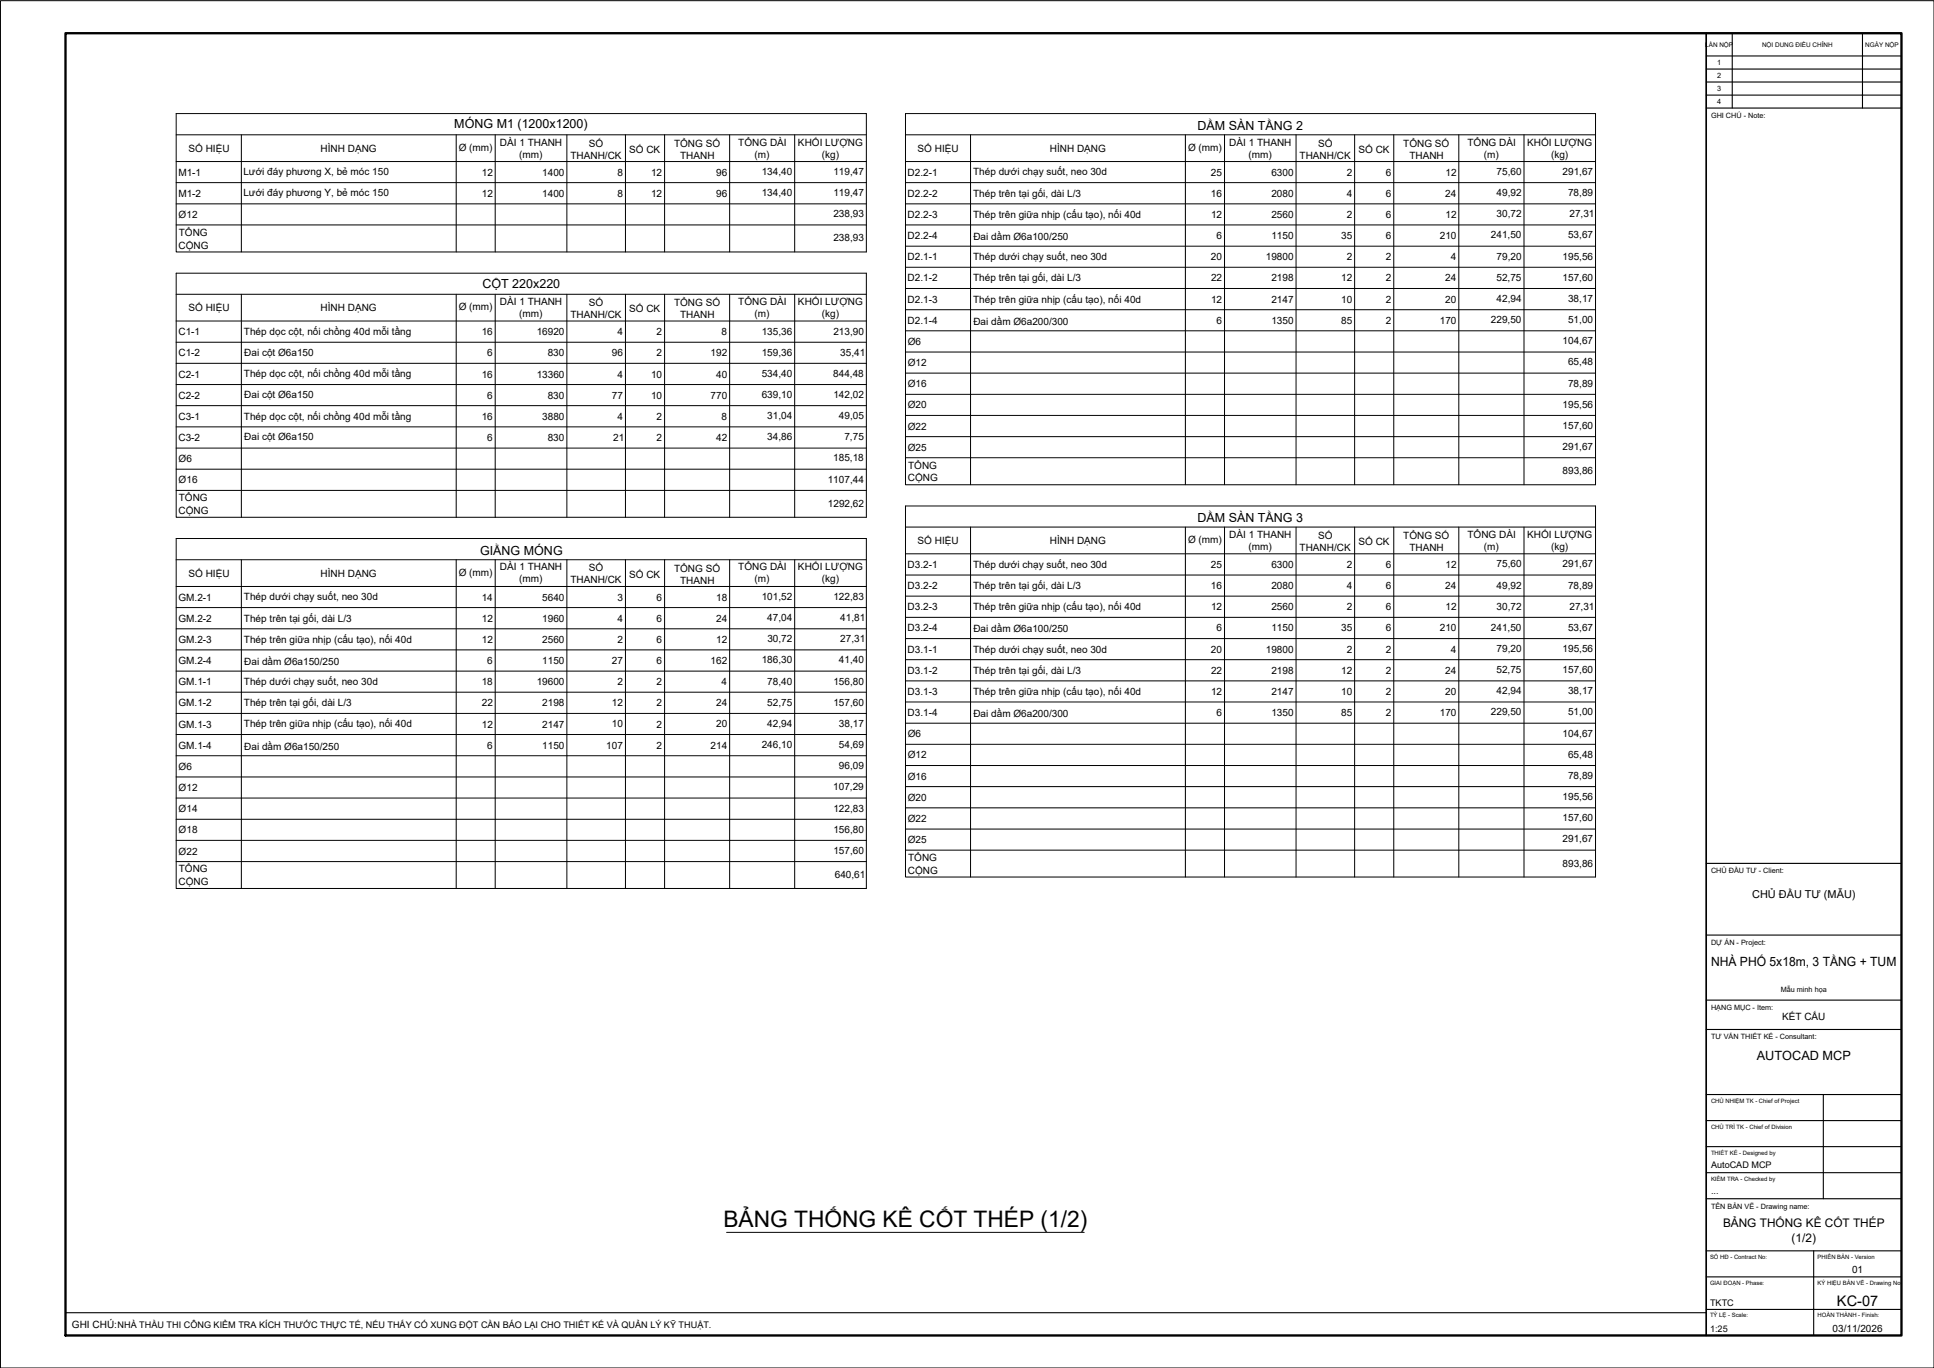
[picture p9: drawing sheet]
<svg xmlns="http://www.w3.org/2000/svg" width="594mm" height="420mm" viewBox="0 0 594 420" stroke-linecap="round" stroke-linejoin="round" font-family="sans-serif">
<defs><g id="words">
<text font-size="7" x="222.2" y="376.9">BẢNG THỐNG KÊ CỐT THÉP (1/2)</text>
<text font-size="4.5" x="564.3" y="401">KC-07</text>
<g font-size="3.9">
<text x="525.6" y="296.7">NHÀ PHỐ 5x18m, 3 TẦNG + TUM</text>
<text x="539.6" y="325.7">AUTOCAD MCP</text>
</g>
<g font-size="3.8">
<text x="139.5" y="39.5">MÓNG M1 (1200x1200)</text>
<text x="367.8" y="39.8">DẦM SÀN TẦNG 2</text>
<text x="148.2" y="88.4">CỘT 220x220</text>
<text x="367.8" y="160.4">DẦM SÀN TẦNG 3</text>
<text x="147.5" y="170.3">GIẰNG MÓNG</text>
</g>
<g font-size="3.6">
<text x="529.3" y="377">BẢNG THỐNG KÊ CỐT THÉP</text>
<text x="550.3" y="381.6">(1/2)</text>
</g>
<text font-size="3.4" x="538.2" y="275.7">CHỦ ĐẦU TƯ (MẪU)</text>
<g font-size="3.1">
<text x="57.9" y="46.7">SỐ HIỆU</text>
<text x="98.5" y="46.7">HÌNH DẠNG</text>
<text x="140.9" y="46.3">Ø (mm)</text>
<text x="153.6" y="44.7">DÀI 1 THANH</text>
<text x="180.9" y="45">SỐ</text>
<text x="193.3" y="46.9">SỐ CK</text>
<text x="207.1" y="45">TỔNG SỐ</text>
<text x="226.8" y="44.7">TỔNG DÀI</text>
<text x="245.1" y="44.7">KHỐI LƯỢNG</text>
<text x="281.9" y="46.7">SỐ HIỆU</text>
<text x="322.5" y="46.7">HÌNH DẠNG</text>
<text x="364.9" y="46.3">Ø (mm)</text>
<text x="377.6" y="44.7">DÀI 1 THANH</text>
<text x="404.9" y="45">SỐ</text>
<text x="417.3" y="46.9">SỐ CK</text>
<text x="431.1" y="45">TỔNG SỐ</text>
<text x="450.8" y="44.7">TỔNG DÀI</text>
<text x="469.2" y="44.7">KHỐI LƯỢNG</text>
<text x="54.8" y="54">M1-1</text>
<text x="74.8" y="53.7">Lưới đáy phương X, bẻ móc 150</text>
<text x="148" y="54">12</text>
<text x="159.5" y="48.4">(mm)</text>
<text x="166.6" y="53.9">1400</text>
<text x="175.2" y="48.7">THANH/CK</text>
<text x="189.7" y="53.9">8</text>
<text x="200" y="54">12</text>
<text x="208.9" y="48.7">THANH</text>
<text x="220" y="53.9">96</text>
<text x="231.8" y="48.4">(m)</text>
<text x="234" y="53.7">134,40</text>
<text x="252.4" y="48.4">(kg)</text>
<text x="256" y="53.7">119,47</text>
<text x="278.8" y="54">D2.2-1</text>
<text x="298.9" y="53.9">Thép dưới chạy suốt, neo 30d</text>
<text x="372" y="53.9">25</text>
<text x="383.5" y="48.4">(mm)</text>
<text x="390.5" y="53.9">6300</text>
<text x="399.2" y="48.7">THANH/CK</text>
<text x="413.7" y="54">2</text>
<text x="425.7" y="53.9">6</text>
<text x="432.9" y="48.7">THANH</text>
<text x="444" y="54">12</text>
<text x="455.8" y="48.4">(m)</text>
<text x="459.7" y="53.7">75,60</text>
<text x="476.4" y="48.4">(kg)</text>
<text x="480" y="53.7">291,67</text>
<text x="54.8" y="60.5">M1-2</text>
<text x="74.8" y="60.2">Lưới đáy phương Y, bẻ móc 150</text>
<text x="148" y="60.5">12</text>
<text x="166.6" y="60.5">1400</text>
<text x="189.7" y="60.5">8</text>
<text x="200" y="60.5">12</text>
<text x="220" y="60.5">96</text>
<text x="234" y="60.2">134,40</text>
<text x="256" y="60.2">119,47</text>
<text x="278.8" y="60.5">D2.2-2</text>
<text x="298.9" y="60.4">Thép trên tại gối, dài L/3</text>
<text x="372" y="60.5">16</text>
<text x="390.5" y="60.5">2080</text>
<text x="413.7" y="60.5">4</text>
<text x="425.7" y="60.5">6</text>
<text x="444" y="60.5">24</text>
<text x="459.7" y="60.2">49,92</text>
<text x="481.7" y="60.2">78,89</text>
<text x="54.9" y="66.9">Ø12</text>
<text x="256" y="66.8">238,93</text>
<text x="278.8" y="66.9">D2.2-3</text>
<text x="298.9" y="66.9">Thép trên giữa nhịp (cấu tạo), nối 40d</text>
<text x="372" y="67">12</text>
<text x="390.5" y="66.9">2560</text>
<text x="413.7" y="67">2</text>
<text x="425.7" y="66.9">6</text>
<text x="444" y="67">12</text>
<text x="459.7" y="66.8">30,72</text>
<text x="482.1" y="66.8">27,31</text>
<text x="54.8" y="76.3">CỘNG</text>
<text x="54.9" y="72.4">TỔNG</text>
<text x="256" y="74.1">238,93</text>
<text x="278.8" y="73.4">D2.2-4</text>
<text x="299" y="73.7">Đai dầm Ø6a100/250</text>
<text x="373.7" y="73.4">6</text>
<text x="390.5" y="73.4">1150</text>
<text x="412" y="73.4">35</text>
<text x="425.7" y="73.4">6</text>
<text x="442.3" y="73.4">210</text>
<text x="458" y="73.2">241,50</text>
<text x="481.7" y="73.2">53,67</text>
<text x="278.8" y="80">D2.1-1</text>
<text x="298.9" y="79.9">Thép dưới chạy suốt, neo 30d</text>
<text x="372" y="79.9">20</text>
<text x="388.8" y="79.9">19800</text>
<text x="413.7" y="80">2</text>
<text x="425.7" y="80">2</text>
<text x="445.7" y="80">4</text>
<text x="459.7" y="79.8">79,20</text>
<text x="480" y="79.8">195,56</text>
<text x="278.8" y="86.4">D2.1-2</text>
<text x="298.9" y="86.4">Thép trên tại gối, dài L/3</text>
<text x="372" y="86.4">22</text>
<text x="390.5" y="86.4">2198</text>
<text x="412" y="86.4">12</text>
<text x="425.7" y="86.4">2</text>
<text x="444" y="86.4">24</text>
<text x="459.7" y="86.2">52,75</text>
<text x="480" y="86.2">157,60</text>
<text x="57.9" y="95.6">SỐ HIỆU</text>
<text x="98.5" y="95.6">HÌNH DẠNG</text>
<text x="140.9" y="95.3">Ø (mm)</text>
<text x="153.6" y="93.7">DÀI 1 THANH</text>
<text x="180.9" y="94">SỐ</text>
<text x="193.3" y="95.8">SỐ CK</text>
<text x="207.1" y="94.1">TỔNG SỐ</text>
<text x="226.8" y="93.7">TỔNG DÀI</text>
<text x="245.1" y="93.7">KHỐI LƯỢNG</text>
<text x="278.8" y="92.9">D2.1-3</text>
<text x="298.9" y="92.9">Thép trên giữa nhịp (cấu tạo), nối 40d</text>
<text x="372" y="93">12</text>
<text x="390.5" y="93">2147</text>
<text x="412" y="92.9">10</text>
<text x="425.7" y="93">2</text>
<text x="444" y="92.9">20</text>
<text x="459.7" y="92.8">42,94</text>
<text x="481.7" y="92.8">38,17</text>
<text x="159.5" y="97.4">(mm)</text>
<text x="175.2" y="97.7">THANH/CK</text>
<text x="208.9" y="97.7">THANH</text>
<text x="231.8" y="97.4">(m)</text>
<text x="252.4" y="97.4">(kg)</text>
<text x="278.8" y="99.4">D2.1-4</text>
<text x="299" y="99.7">Đai dầm Ø6a200/300</text>
<text x="373.7" y="99.4">6</text>
<text x="390.5" y="99.4">1350</text>
<text x="412" y="99.4">85</text>
<text x="425.7" y="99.4">2</text>
<text x="442.3" y="99.4">170</text>
<text x="458" y="99.2">229,50</text>
<text x="481.7" y="99.2">51,00</text>
<text x="54.8" y="103">C1-1</text>
<text x="74.9" y="102.9">Thép dọc cột, nối chồng 40d mỗi tầng</text>
<text x="148" y="103">16</text>
<text x="164.9" y="103">16920</text>
<text x="189.7" y="103">4</text>
<text x="201.7" y="103">2</text>
<text x="221.7" y="103">8</text>
<text x="234" y="102.7">135,36</text>
<text x="256" y="102.7">213,90</text>
<text x="278.9" y="106">Ø6</text>
<text x="480" y="105.7">104,67</text>
<text x="54.8" y="109.5">C1-2</text>
<text x="75" y="109.3">Đai cột Ø6a150</text>
<text x="149.7" y="109.4">6</text>
<text x="168.2" y="109.4">830</text>
<text x="188" y="109.4">96</text>
<text x="201.7" y="109.5">2</text>
<text x="218.3" y="109.4">192</text>
<text x="234" y="109.3">159,36</text>
<text x="258.1" y="109.3">35,41</text>
<text x="278.9" y="112.4">Ø12</text>
<text x="481.7" y="112.2">65,48</text>
<text x="54.8" y="116">C2-1</text>
<text x="74.9" y="115.9">Thép dọc cột, nối chồng 40d mỗi tầng</text>
<text x="148" y="116">16</text>
<text x="164.9" y="116">13360</text>
<text x="189.7" y="116">4</text>
<text x="200" y="116">10</text>
<text x="220" y="116">40</text>
<text x="234" y="115.7">534,40</text>
<text x="256" y="115.7">844,48</text>
<text x="278.9" y="119">Ø16</text>
<text x="481.7" y="118.7">78,89</text>
<text x="54.8" y="122.5">C2-2</text>
<text x="75" y="122.3">Đai cột Ø6a150</text>
<text x="149.7" y="122.4">6</text>
<text x="168.2" y="122.4">830</text>
<text x="188" y="122.5">77</text>
<text x="200" y="122.4">10</text>
<text x="218.3" y="122.4">770</text>
<text x="234" y="122.3">639,10</text>
<text x="256" y="122.3">142,02</text>
<text x="278.9" y="125.4">Ø20</text>
<text x="480" y="125.3">195,56</text>
<text x="54.8" y="128.9">C3-1</text>
<text x="74.9" y="128.9">Thép dọc cột, nối chồng 40d mỗi tầng</text>
<text x="148" y="128.9">16</text>
<text x="166.6" y="128.9">3880</text>
<text x="189.7" y="128.9">4</text>
<text x="201.7" y="128.9">2</text>
<text x="221.7" y="128.9">8</text>
<text x="235.7" y="128.7">31,04</text>
<text x="257.7" y="128.7">49,05</text>
<text x="278.9" y="132">Ø22</text>
<text x="480" y="131.7">157,60</text>
<text x="54.8" y="135.5">C3-2</text>
<text x="75" y="135.3">Đai cột Ø6a150</text>
<text x="149.7" y="135.4">6</text>
<text x="168.2" y="135.4">830</text>
<text x="188.4" y="135.5">21</text>
<text x="201.7" y="135.5">2</text>
<text x="220" y="135.5">42</text>
<text x="235.7" y="135.3">34,86</text>
<text x="259.4" y="135.3">7,75</text>
<text x="54.9" y="141.9">Ø6</text>
<text x="256" y="141.7">185,18</text>
<text x="278.9" y="138.5">Ø25</text>
<text x="278.9" y="143.9">TỔNG</text>
<text x="480" y="138.3">291,67</text>
<text x="54.9" y="148.5">Ø16</text>
<text x="254.3" y="148.3">1107,44</text>
<text x="278.9" y="147.8">CỘNG</text>
<text x="480" y="145.6">893,86</text>
<text x="54.9" y="153.9">TỔNG</text>
<text x="254.3" y="155.6">1292,62</text>
<text x="54.8" y="157.9">CỘNG</text>
<text x="281.9" y="167.1">SỐ HIỆU</text>
<text x="322.5" y="167.1">HÌNH DẠNG</text>
<text x="364.9" y="166.8">Ø (mm)</text>
<text x="377.6" y="165.2">DÀI 1 THANH</text>
<text x="404.9" y="165.5">SỐ</text>
<text x="417.3" y="167.4">SỐ CK</text>
<text x="431.1" y="165.6">TỔNG SỐ</text>
<text x="450.8" y="165.2">TỔNG DÀI</text>
<text x="469.2" y="165.2">KHỐI LƯỢNG</text>
<text x="383.5" y="168.9">(mm)</text>
<text x="399.2" y="169.2">THANH/CK</text>
<text x="432.9" y="169.2">THANH</text>
<text x="455.8" y="168.9">(m)</text>
<text x="476.4" y="168.9">(kg)</text>
<text x="57.9" y="177.1">SỐ HIỆU</text>
<text x="98.5" y="177.1">HÌNH DẠNG</text>
<text x="140.9" y="176.8">Ø (mm)</text>
<text x="153.6" y="175.2">DÀI 1 THANH</text>
<text x="159.5" y="178.9">(mm)</text>
<text x="175.2" y="179.2">THANH/CK</text>
<text x="180.9" y="175.5">SỐ</text>
<text x="193.3" y="177.4">SỐ CK</text>
<text x="207.1" y="175.6">TỔNG SỐ</text>
<text x="208.9" y="179.2">THANH</text>
<text x="226.8" y="175.2">TỔNG DÀI</text>
<text x="231.8" y="178.9">(m)</text>
<text x="245.1" y="175.2">KHỐI LƯỢNG</text>
<text x="252.4" y="178.9">(kg)</text>
<text x="278.8" y="174.5">D3.2-1</text>
<text x="298.9" y="174.4">Thép dưới chạy suốt, neo 30d</text>
<text x="372" y="174.5">25</text>
<text x="390.5" y="174.5">6300</text>
<text x="413.7" y="174.5">2</text>
<text x="425.7" y="174.5">6</text>
<text x="444" y="174.5">12</text>
<text x="459.7" y="174.2">75,60</text>
<text x="480" y="174.2">291,67</text>
<text x="54.8" y="184.4">GM.2-1</text>
<text x="74.9" y="184.4">Thép dưới chạy suốt, neo 30d</text>
<text x="148" y="184.4">14</text>
<text x="166.6" y="184.4">5640</text>
<text x="189.7" y="184.4">3</text>
<text x="201.7" y="184.4">6</text>
<text x="220" y="184.4">18</text>
<text x="234" y="184.2">101,52</text>
<text x="256" y="184.2">122,83</text>
<text x="278.8" y="180.9">D3.2-2</text>
<text x="298.9" y="180.9">Thép trên tại gối, dài L/3</text>
<text x="372" y="180.9">16</text>
<text x="390.5" y="180.9">2080</text>
<text x="413.7" y="181">4</text>
<text x="425.7" y="180.9">6</text>
<text x="444" y="181">24</text>
<text x="459.7" y="180.8">49,92</text>
<text x="481.7" y="180.8">78,89</text>
<text x="54.8" y="191">GM.2-2</text>
<text x="74.9" y="190.9">Thép trên tại gối, dài L/3</text>
<text x="148" y="191">12</text>
<text x="166.6" y="191">1960</text>
<text x="189.7" y="191">4</text>
<text x="201.7" y="191">6</text>
<text x="220" y="191">24</text>
<text x="235.7" y="190.8">47,04</text>
<text x="258.1" y="190.8">41,81</text>
<text x="278.8" y="187.5">D3.2-3</text>
<text x="298.9" y="187.4">Thép trên giữa nhịp (cấu tạo), nối 40d</text>
<text x="372" y="187.5">12</text>
<text x="390.5" y="187.5">2560</text>
<text x="413.7" y="187.5">2</text>
<text x="425.7" y="187.5">6</text>
<text x="444" y="187.5">12</text>
<text x="459.7" y="187.2">30,72</text>
<text x="482.1" y="187.2">27,31</text>
<text x="54.8" y="197.4">GM.2-3</text>
<text x="74.9" y="197.4">Thép trên giữa nhịp (cấu tạo), nối 40d</text>
<text x="148" y="197.5">12</text>
<text x="166.6" y="197.4">2560</text>
<text x="189.7" y="197.5">2</text>
<text x="201.7" y="197.4">6</text>
<text x="220" y="197.5">12</text>
<text x="235.7" y="197.2">30,72</text>
<text x="258.1" y="197.2">27,31</text>
<text x="278.8" y="193.9">D3.2-4</text>
<text x="299" y="194.2">Đai dầm Ø6a100/250</text>
<text x="373.7" y="193.9">6</text>
<text x="390.5" y="193.9">1150</text>
<text x="412" y="193.9">35</text>
<text x="425.7" y="193.9">6</text>
<text x="442.3" y="193.9">210</text>
<text x="458" y="193.8">241,50</text>
<text x="481.7" y="193.8">53,67</text>
<text x="54.8" y="204">GM.2-4</text>
<text x="149.7" y="204">6</text>
<text x="166.6" y="204">1150</text>
<text x="188" y="204">27</text>
<text x="201.7" y="204">6</text>
<text x="218.3" y="204">162</text>
<text x="234" y="203.8">186,30</text>
<text x="257.7" y="203.8">41,40</text>
<text x="278.8" y="200.4">D3.1-1</text>
<text x="298.9" y="200.4">Thép dưới chạy suốt, neo 30d</text>
<text x="372" y="200.4">20</text>
<text x="388.8" y="200.4">19800</text>
<text x="413.7" y="200.4">2</text>
<text x="425.7" y="200.4">2</text>
<text x="445.7" y="200.4">4</text>
<text x="459.7" y="200.2">79,20</text>
<text x="480" y="200.2">195,56</text>
<text x="75" y="204.2">Đai dầm Ø6a150/250</text>
<text x="278.8" y="207">D3.1-2</text>
<text x="298.9" y="206.9">Thép trên tại gối, dài L/3</text>
<text x="372" y="207">22</text>
<text x="390.5" y="207">2198</text>
<text x="412" y="207">12</text>
<text x="425.7" y="207">2</text>
<text x="444" y="207">24</text>
<text x="459.7" y="206.8">52,75</text>
<text x="480" y="206.8">157,60</text>
<text x="54.8" y="210.5">GM.1-1</text>
<text x="74.9" y="210.4">Thép dưới chạy suốt, neo 30d</text>
<text x="148" y="210.4">18</text>
<text x="164.9" y="210.4">19600</text>
<text x="189.7" y="210.5">2</text>
<text x="201.7" y="210.5">2</text>
<text x="221.7" y="210.5">4</text>
<text x="235.7" y="210.3">78,40</text>
<text x="256" y="210.3">156,80</text>
<text x="278.8" y="213.4">D3.1-3</text>
<text x="298.9" y="213.4">Thép trên giữa nhịp (cấu tạo), nối 40d</text>
<text x="372" y="213.5">12</text>
<text x="390.5" y="213.5">2147</text>
<text x="412" y="213.4">10</text>
<text x="425.7" y="213.5">2</text>
<text x="444" y="213.4">20</text>
<text x="459.7" y="213.2">42,94</text>
<text x="481.7" y="213.2">38,17</text>
<text x="54.8" y="217">GM.1-2</text>
<text x="74.9" y="216.9">Thép trên tại gối, dài L/3</text>
<text x="148" y="217">22</text>
<text x="166.6" y="217">2198</text>
<text x="188" y="217">12</text>
<text x="201.7" y="217">2</text>
<text x="220" y="217">24</text>
<text x="235.7" y="216.7">52,75</text>
<text x="256" y="216.7">157,60</text>
<text x="278.8" y="220">D3.1-4</text>
<text x="299" y="220.2">Đai dầm Ø6a200/300</text>
<text x="373.7" y="220">6</text>
<text x="390.5" y="220">1350</text>
<text x="412" y="220">85</text>
<text x="425.7" y="220">2</text>
<text x="442.3" y="220">170</text>
<text x="458" y="219.8">229,50</text>
<text x="481.7" y="219.8">51,00</text>
<text x="54.8" y="223.5">GM.1-3</text>
<text x="74.9" y="223.4">Thép trên giữa nhịp (cấu tạo), nối 40d</text>
<text x="148" y="223.5">12</text>
<text x="166.6" y="223.5">2147</text>
<text x="188" y="223.4">10</text>
<text x="201.7" y="223.5">2</text>
<text x="220" y="223.4">20</text>
<text x="235.7" y="223.3">42,94</text>
<text x="257.7" y="223.3">38,17</text>
<text x="278.9" y="226.4">Ø6</text>
<text x="480" y="226.3">104,67</text>
<text x="54.8" y="230">GM.1-4</text>
<text x="75" y="230.2">Đai dầm Ø6a150/250</text>
<text x="149.7" y="230">6</text>
<text x="166.6" y="230">1150</text>
<text x="186.2" y="230">107</text>
<text x="201.7" y="230">2</text>
<text x="218.3" y="230">214</text>
<text x="234" y="229.7">246,10</text>
<text x="257.7" y="229.7">54,69</text>
<text x="278.9" y="233">Ø12</text>
<text x="481.7" y="232.7">65,48</text>
<text x="54.9" y="236.5">Ø6</text>
<text x="257.7" y="236.3">96,09</text>
<text x="278.9" y="239.5">Ø16</text>
<text x="481.7" y="239.3">78,89</text>
<text x="54.9" y="243">Ø12</text>
<text x="256" y="242.7">107,29</text>
<text x="278.9" y="246">Ø20</text>
<text x="480" y="245.7">195,56</text>
<text x="54.9" y="249.5">Ø14</text>
<text x="256" y="249.3">122,83</text>
<text x="54.9" y="255.9">Ø18</text>
<text x="256" y="255.7">156,80</text>
<text x="278.9" y="252.5">Ø22</text>
<text x="480" y="252.3">157,60</text>
<text x="54.9" y="262.5">Ø22</text>
<text x="256" y="262.3">157,60</text>
<text x="278.9" y="259">Ø25</text>
<text x="480" y="258.7">291,67</text>
<text x="54.9" y="267.9">TỔNG</text>
<text x="256.4" y="269.6">640,61</text>
<text x="278.9" y="268.4">CỘNG</text>
<text x="278.9" y="264.4">TỔNG</text>
<text x="480" y="266.1">893,86</text>
<text x="54.8" y="271.9">CỘNG</text>
<text x="547.4" y="313.2">KẾT CẤU</text>
<text x="568.9" y="391">01</text>
<text x="22.1" y="407.9">GHI CHÚ:NHÀ THẦU THI CÔNG KIỂM TRA KÍCH THƯỚC THỰC TẾ, NẾU THẤY CÓ XUNG ĐỘT CẦN BÁO LẠI CHO THIẾT KẾ VÀ QUẢN LÝ KỸ THUẬT.</text>
<text x="562.9" y="409">03/11/2026</text>
</g>
<g font-size="2.8">
<text x="525.6" y="358.8">AutoCAD MCP</text>
<text x="525.6" y="366.8">...</text>
<text x="525.3" y="401">TKTC</text>
<text x="525.3" y="409">1:25</text>
</g>
<g font-size="2.2">
<text x="527.5" y="20">1</text>
<text x="527.5" y="24">2</text>
<text x="527.5" y="28">3</text>
<text x="527.5" y="32">4</text>
<text x="525.6" y="36.2">GHI CHÚ - Note:</text>
<text x="525.6" y="268.2">CHỦ ĐẦU TƯ - Client:</text>
<text x="525.6" y="290.2">DỰ ÁN - Project:</text>
<text x="547" y="304.7">Mẫu minh họa</text>
<text x="525.6" y="310.2">HẠNG MỤC - Item:</text>
<text x="525.6" y="319.2">TƯ VẤN THIẾT KẾ - Consultant:</text>
<text x="525.6" y="371.2">TÊN BẢN VẼ - Drawing name:</text>
</g>
<g font-size="2">
<text x="523.8" y="14.4">LẦN NỘP</text>
<text x="541.2" y="14.4">NỘI DUNG ĐIỀU CHỈNH</text>
<text x="573" y="14.4">NGÀY NỘP</text>
</g>
<g font-size="1.8">
<text x="525.6" y="338.8">CHỦ NHIỆM TK - Chief of Project</text>
<text x="525.6" y="346.8">CHỦ TRÌ TK - Chief of Division</text>
<text x="525.6" y="354.8">THIẾT KẾ - Designed by</text>
<text x="525.6" y="362.8">KIỂM TRA - Checked by</text>
<text x="525.3" y="386.6">SỐ HĐ - Contract No:</text>
<text x="558.3" y="386.6">PHIÊN BẢN - Version</text>
<text x="525.3" y="394.6">GIAI ĐOẠN - Phase:</text>
<text x="558.3" y="394.6">KÝ HIỆU BẢN VẼ - Drawing No</text>
<text x="525.3" y="404.6">TỶ LỆ - Scale:</text>
<text x="558.3" y="404.6">HOÀN THÀNH - Finish:</text>
</g>
</g></defs>
<!-- layer: S-ANNO-TEXT -->
<g fill="none" stroke="#000" stroke-width=".31">
<path d="M54.1 34.9h212v42.5h-212zM278.1 34.9h212v114h-212zM54.1 41.4h212M54.1 49.6h212M54.1 56.1h212M74.1 41.4v36M140.1 41.4v36M152.1 41.4v36M174.1 41.4v36M192.1 41.4v36M204.1 41.4v36M224.1 41.4v36"/>
<path d="M244.1 41.4v36M278.1 41.4h212M278.1 49.6h212M278.1 56.1h212M298.1 41.4v107.5M364.1 41.4v107.5M376.1 41.4v107.5M398.1 41.4v107.5M416.1 41.4v107.5M428.1 41.4v107.5M448.1 41.4v107.5M468.1 41.4v107.5"/>
<path d="M54.1 62.6h212M54.1 69.1h212M278.1 62.6h212M278.1 69.1h212M278.1 75.6h212M54.1 83.9h212v75h-212zM54.1 90.4h212M54.1 98.6h212M74.1 90.4v68.5M140.1 90.4v68.5M152.1 90.4v68.5M174.1 90.4v68.5"/>
<path d="M192.1 90.4v68.5M204.1 90.4v68.5M224.1 90.4v68.5M244.1 90.4v68.5M278.1 82.1h212M278.1 88.6h212M278.1 95.1h212M54.1 105.1h212M54.1 111.6h212M54.1 118.1h212M278.1 101.6h212M278.1 108.1h212"/>
<path d="M278.1 114.6h212M54.1 124.6h212M54.1 131.1h212M54.1 137.6h212M278.1 121.1h212M278.1 127.6h212M278.1 134.1h212M54.1 144.1h212M54.1 150.6h212M278.1 155.4h212v114h-212zM278.1 140.6h212M54.1 165.4h212v107.5h-212z"/>
<path d="M54.1 171.9h212M74.1 171.9v101M140.1 171.9v101M152.1 171.9v101M174.1 171.9v101M192.1 171.9v101M204.1 171.9v101M224.1 171.9v101M244.1 171.9v101M278.1 161.9h212M278.1 170.1h212M278.1 176.6h212"/>
<path d="M298.1 161.9v107.5M364.1 161.9v107.5M376.1 161.9v107.5M398.1 161.9v107.5M416.1 161.9v107.5M428.1 161.9v107.5M448.1 161.9v107.5M468.1 161.9v107.5M54.1 180.1h212M54.1 186.6h212M54.1 193.1h212M54.1 199.6h212"/>
<path d="M278.1 183.1h212M278.1 189.6h212M278.1 196.1h212M54.1 206.1h212M54.1 212.6h212M54.1 219.1h212M278.1 202.6h212M278.1 209.1h212M278.1 215.6h212M54.1 225.6h212M54.1 232.1h212M54.1 238.6h212"/>
<path d="M278.1 222.1h212M278.1 228.6h212M278.1 235.1h212M54.1 245.1h212M54.1 251.6h212M54.1 258.1h212M278.1 241.6h212M278.1 248.1h212M278.1 254.6h212M54.1 264.6h212M278.1 261.1h212M223.2 378.5h109.9"/>
</g>
<!-- layer: A-ANNO-TTLB -->
<path d="M.1 .2h594v420h-594z" fill="none" stroke="#000" stroke-width=".31"/>
<path d="M20.1 10.2h564v400h-564z" fill="none" stroke="#000" stroke-width=".72"/>
<path d="M524.1 10.2v400" fill="none" stroke="#000" stroke-width=".51"/>
<g fill="none" stroke="#000" stroke-width=".34">
<path d="M524.1 17.2h60M532.1 10.2v23M572.1 10.2v23M524.1 33.2h60M524.1 21.2h60M524.1 25.2h60M524.1 29.2h60M524.1 265.2h60M524.1 287.2h60M524.1 307.2h60M524.1 316.2h60M524.1 336.2h60"/>
<path d="M560.1 336.2v32M524.1 344.2h60M524.1 352.2h60M524.1 368.2h60M524.1 360.2h60M524.1 384.2h60M524.1 392.2h60M557.1 384.2v26M20.1 403.2h504M524.1 402.2h60"/>
</g>
<use href="#words"/>
</svg>
